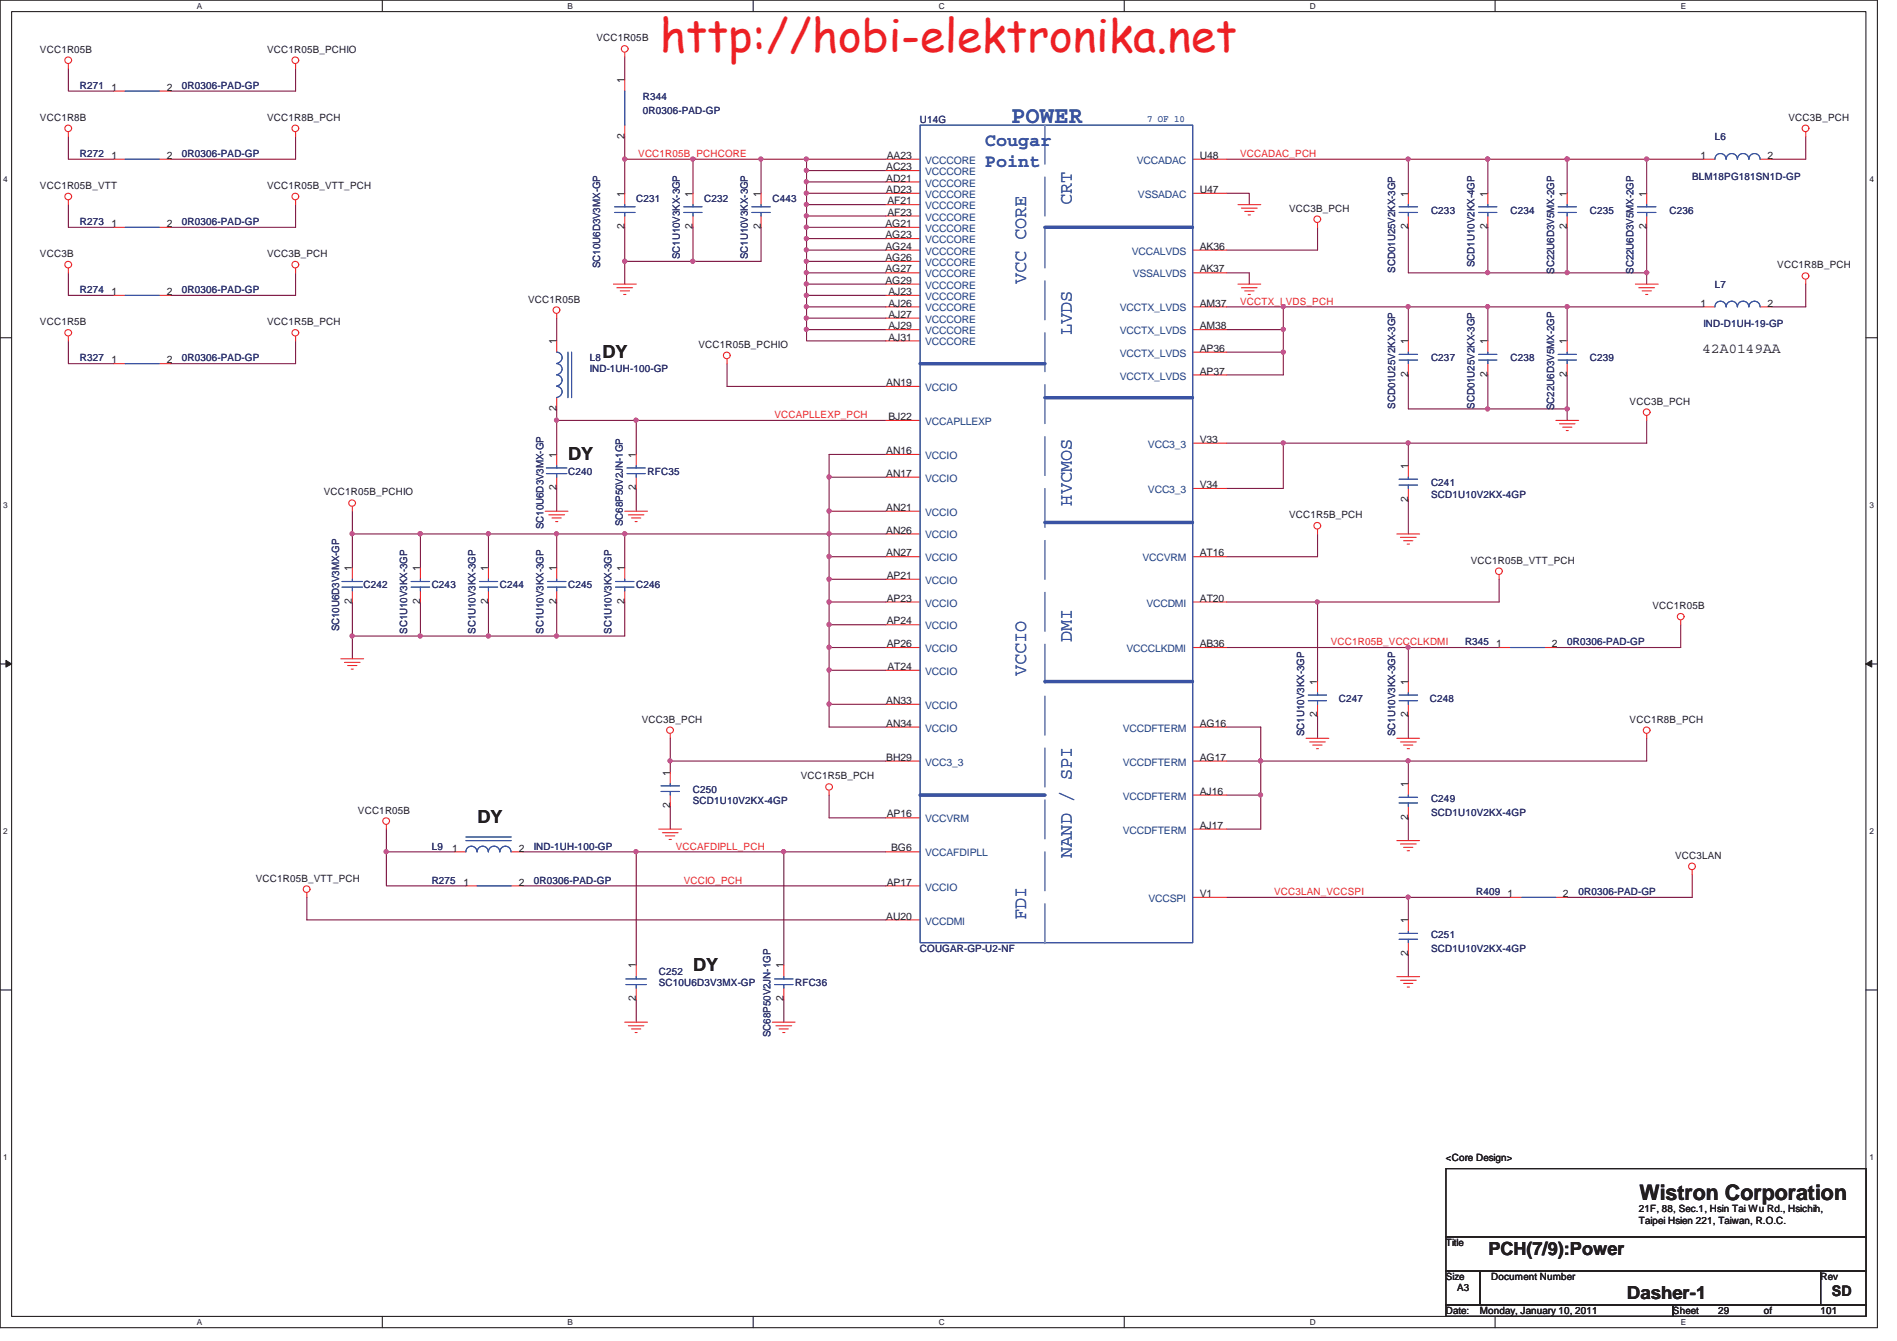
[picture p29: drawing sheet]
<svg xmlns="http://www.w3.org/2000/svg" width="297mm" height="210mm" viewBox="0 0 297 210" stroke-linecap="round" stroke-linejoin="round" font-family="sans-serif">
<defs><g id="words">
<text font-size="7.1" fill="#ed2024" x="103.3" y="8.1">http://hobi-elektronika.net</text>
<text font-size="3.7" fill="#3a53a4" x="158.3" y="19.2">POWER</text>
<text font-size="3.3" fill="#231f20" x="256.7" y="187.9">Wistron Corporation</text>
<g font-size="2.8" fill="#3a53a4">
<text x="154.2" y="22.9">Cougar</text>
<text x="154.2" y="26.1">Point</text>
<text x="167.8" y="32.1" transform="rotate(-90 167.8 32.1)">CRT</text>
<text x="160.7" y="44.5" transform="rotate(-90 160.7 44.5)">VCC CORE</text>
<text x="167.8" y="52.5" transform="rotate(-90 167.8 52.5)">LVDS</text>
<text x="167.8" y="79.2" transform="rotate(-90 167.8 79.2)">HVCMOS</text>
<text x="167.8" y="100.5" transform="rotate(-90 167.8 100.5)">DMI</text>
<text x="160.7" y="105.9" transform="rotate(-90 160.7 105.9)">VCCIO</text>
<text x="167.8" y="134.3" transform="rotate(-90 167.8 134.3)">NAND / SPI</text>
<text x="160.7" y="144.1" transform="rotate(-90 160.7 144.1)">FDI</text>
</g>
<g font-size="2.8" fill="#231f20">
<text x="94.3" y="56">DY</text>
<text x="89" y="72">DY</text>
<text x="74.8" y="128.9">DY</text>
<text x="108.6" y="152">DY</text>
<text x="233.1" y="196.5">PCH(7/9):Power</text>
<text x="254.8" y="203.4">Dasher-1</text>
</g>
<g font-size="2.3" fill="#231f20">
<text x="266.6" y="55.2">42A0149AA</text>
<text x="286.8" y="202.9">SD</text>
</g>
<g font-size="1.6" fill="#231f20">
<text x="6.3" y="8.3">VCC1R05B</text>
<text x="41.8" y="8.3">VCC1R05B_PCHIO</text>
<text x="93.4" y="6.5">VCC1R05B</text>
<text x="17.5" y="14.2">1</text>
<text x="26.1" y="14.2">2</text>
<text x="97.8" y="13" transform="rotate(-90 97.8 13)">1</text>
<text x="6.3" y="18.9">VCC1R8B</text>
<text x="41.8" y="18.9">VCC1R8B_PCH</text>
<text x="97.8" y="21.7" transform="rotate(-90 97.8 21.7)">2</text>
<text x="280.1" y="18.9">VCC3B_PCH</text>
<text x="6.3" y="29.6">VCC1R05B_VTT</text>
<text x="17.5" y="24.9">1</text>
<text x="26.1" y="24.9">2</text>
<text x="41.8" y="29.6">VCC1R05B_VTT_PCH</text>
<text x="138.8" y="26.7">AC23</text>
<text x="138.8" y="28.4">AD21</text>
<text x="138.9" y="24.9">AA23</text>
<text x="187.9" y="24.9">U48</text>
<text x="266.3" y="24.9">1</text>
<text x="276.7" y="24.9">2</text>
<text x="17.5" y="35.6">1</text>
<text x="26.1" y="35.6">2</text>
<text x="97.8" y="35.9" transform="rotate(-90 97.8 35.9)">2</text>
<text x="97.8" y="30.8" transform="rotate(-90 97.8 30.8)">1</text>
<text x="108.4" y="35.9" transform="rotate(-90 108.4 35.9)">2</text>
<text x="108.4" y="30.8" transform="rotate(-90 108.4 30.8)">1</text>
<text x="119.1" y="35.9" transform="rotate(-90 119.1 35.9)">2</text>
<text x="119.1" y="30.8" transform="rotate(-90 119.1 30.8)">1</text>
<text x="138.7" y="35.5">AG21</text>
<text x="138.8" y="30.2">AD23</text>
<text x="139" y="32">AF21</text>
<text x="139" y="33.8">AF23</text>
<text x="187.9" y="30.2">U47</text>
<text x="201.9" y="33.1">VCC3B_PCH</text>
<text x="220.5" y="35.9" transform="rotate(-90 220.5 35.9)">2</text>
<text x="220.5" y="30.8" transform="rotate(-90 220.5 30.8)">1</text>
<text x="232.9" y="35.9" transform="rotate(-90 232.9 35.9)">2</text>
<text x="232.9" y="30.8" transform="rotate(-90 232.9 30.8)">1</text>
<text x="245.4" y="35.9" transform="rotate(-90 245.4 35.9)">2</text>
<text x="245.4" y="30.8" transform="rotate(-90 245.4 30.8)">1</text>
<text x="257.8" y="35.9" transform="rotate(-90 257.8 35.9)">2</text>
<text x="257.8" y="30.8" transform="rotate(-90 257.8 30.8)">1</text>
<text x="6.3" y="40.3">VCC3B</text>
<text x="41.8" y="40.3">VCC3B_PCH</text>
<text x="138.7" y="37.3">AG23</text>
<text x="138.7" y="39.1">AG24</text>
<text x="138.7" y="40.9">AG26</text>
<text x="187.9" y="39.1">AK36</text>
<text x="17.5" y="46.2">1</text>
<text x="26.1" y="46.2">2</text>
<text x="82.7" y="47.4">VCC1R05B</text>
<text x="138.7" y="42.7">AG27</text>
<text x="138.7" y="44.4">AG29</text>
<text x="139.1" y="46.2">AJ23</text>
<text x="139.1" y="48">AJ26</text>
<text x="187.9" y="42.7">AK37</text>
<text x="187.9" y="48">AM37</text>
<text x="278.3" y="42">VCC1R8B_PCH</text>
<text x="6.3" y="50.9">VCC1R5B</text>
<text x="41.8" y="50.9">VCC1R5B_PCH</text>
<text x="87.1" y="53.9" transform="rotate(-90 87.1 53.9)">1</text>
<text x="139.1" y="49.8">AJ27</text>
<text x="139.1" y="51.6">AJ29</text>
<text x="139.1" y="53.3">AJ31</text>
<text x="187.9" y="51.6">AM38</text>
<text x="220.5" y="53.9" transform="rotate(-90 220.5 53.9)">1</text>
<text x="232.9" y="53.9" transform="rotate(-90 232.9 53.9)">1</text>
<text x="245.4" y="53.9" transform="rotate(-90 245.4 53.9)">1</text>
<text x="266.3" y="48">1</text>
<text x="276.7" y="48">2</text>
<text x="17.5" y="56.9">1</text>
<text x="26.1" y="56.9">2</text>
<text x="109.4" y="54.5">VCC1R05B_PCHIO</text>
<text x="187.9" y="58.7">AP37</text>
<text x="187.9" y="55.1">AP36</text>
<text x="220.5" y="59" transform="rotate(-90 220.5 59)">2</text>
<text x="232.9" y="59" transform="rotate(-90 232.9 59)">2</text>
<text x="245.4" y="59" transform="rotate(-90 245.4 59)">2</text>
<text x="87.1" y="64.4" transform="rotate(-90 87.1 64.4)">2</text>
<text x="138.8" y="60.4">AN19</text>
<text x="139.1" y="65.8">BJ22</text>
<text x="255.2" y="63.4">VCC3B_PCH</text>
<text x="87.1" y="71.7" transform="rotate(-90 87.1 71.7)">1</text>
<text x="99.6" y="71.7" transform="rotate(-90 99.6 71.7)">1</text>
<text x="138.8" y="71.1">AN16</text>
<text x="187.9" y="69.3">V33</text>
<text x="50.7" y="77.6">VCC1R05B_PCHIO</text>
<text x="87.1" y="76.8" transform="rotate(-90 87.1 76.8)">2</text>
<text x="99.6" y="76.8" transform="rotate(-90 99.6 76.8)">2</text>
<text x="138.8" y="74.7">AN17</text>
<text x="187.9" y="76.5">V34</text>
<text x="220.5" y="73.4" transform="rotate(-90 220.5 73.4)">1</text>
<text x="138.8" y="80">AN21</text>
<text x="138.8" y="83.6">AN26</text>
<text x="201.9" y="81.1">VCC1R5B_PCH</text>
<text x="220.5" y="78.6" transform="rotate(-90 220.5 78.6)">2</text>
<text x="55.1" y="89.5" transform="rotate(-90 55.1 89.5)">1</text>
<text x="65.8" y="89.5" transform="rotate(-90 65.8 89.5)">1</text>
<text x="76.4" y="89.5" transform="rotate(-90 76.4 89.5)">1</text>
<text x="87.1" y="89.5" transform="rotate(-90 87.1 89.5)">1</text>
<text x="97.8" y="89.5" transform="rotate(-90 97.8 89.5)">1</text>
<text x="138.8" y="87.1">AN27</text>
<text x="187.9" y="87.1">AT16</text>
<text x="230.3" y="88.3">VCC1R05B_VTT_PCH</text>
<text x="55.1" y="94.6" transform="rotate(-90 55.1 94.6)">2</text>
<text x="65.8" y="94.6" transform="rotate(-90 65.8 94.6)">2</text>
<text x="76.4" y="94.6" transform="rotate(-90 76.4 94.6)">2</text>
<text x="87.1" y="94.6" transform="rotate(-90 87.1 94.6)">2</text>
<text x="97.8" y="94.6" transform="rotate(-90 97.8 94.6)">2</text>
<text x="138.9" y="90.7">AP21</text>
<text x="138.9" y="94.2">AP23</text>
<text x="187.9" y="94.2">AT20</text>
<text x="258.7" y="95.4">VCC1R05B</text>
<text x="138.9" y="101.3">AP26</text>
<text x="138.9" y="97.8">AP24</text>
<text x="187.9" y="101.3">AB36</text>
<text x="234.3" y="101.4">1</text>
<text x="243" y="101.4">2</text>
<text x="139" y="104.9">AT24</text>
<text x="206.2" y="107.2" transform="rotate(-90 206.2 107.2)">1</text>
<text x="220.5" y="107.2" transform="rotate(-90 220.5 107.2)">1</text>
<text x="100.5" y="113.1">VCC3B_PCH</text>
<text x="138.8" y="110.2">AN33</text>
<text x="138.8" y="113.8">AN34</text>
<text x="187.9" y="113.8">AG16</text>
<text x="206.2" y="112.3" transform="rotate(-90 206.2 112.3)">2</text>
<text x="220.5" y="112.3" transform="rotate(-90 220.5 112.3)">2</text>
<text x="255.2" y="113.1">VCC1R8B_PCH</text>
<text x="138.8" y="119.1">BH29</text>
<text x="187.9" y="119.1">AG17</text>
<text x="104.9" y="121.4" transform="rotate(-90 104.9 121.4)">1</text>
<text x="125.4" y="122">VCC1R5B_PCH</text>
<text x="187.9" y="124.4">AJ16</text>
<text x="220.5" y="123.2" transform="rotate(-90 220.5 123.2)">1</text>
<text x="56.1" y="127.4">VCC1R05B</text>
<text x="104.9" y="126.5" transform="rotate(-90 104.9 126.5)">2</text>
<text x="138.9" y="128">AP16</text>
<text x="187.9" y="129.8">AJ17</text>
<text x="220.5" y="128.3" transform="rotate(-90 220.5 128.3)">2</text>
<text x="70.8" y="133.4">1</text>
<text x="81.2" y="133.4">2</text>
<text x="139.5" y="133.3">BG6</text>
<text x="262.3" y="134.5">VCC3LAN</text>
<text x="40.1" y="138">VCC1R05B_VTT_PCH</text>
<text x="72.6" y="138.7">1</text>
<text x="81.2" y="138.7">2</text>
<text x="138.9" y="138.7">AP17</text>
<text x="187.9" y="140.5">V1</text>
<text x="236.1" y="140.4">1</text>
<text x="244.7" y="140.4">2</text>
<text x="138.8" y="144">AU20</text>
<text x="220.5" y="149.7" transform="rotate(-90 220.5 149.7)">2</text>
<text x="220.5" y="144.6" transform="rotate(-90 220.5 144.6)">1</text>
<text x="99.6" y="151.6" transform="rotate(-90 99.6 151.6)">1</text>
<text x="122.7" y="151.6" transform="rotate(-90 122.7 151.6)">1</text>
<text x="99.6" y="156.8" transform="rotate(-90 99.6 156.8)">2</text>
<text x="122.7" y="156.8" transform="rotate(-90 122.7 156.8)">2</text>
<text x="226.4" y="181.8">&lt;Core Design&gt;</text>
<text x="256.6" y="189.8">21F, 88, Sec.1, Hsin Tai Wu Rd., Hsichih,</text>
<text x="256.6" y="191.6">Taipei Hsien 221, Taiwan, R.O.C.</text>
<text x="226.4" y="195.1">Title</text>
<text x="226.4" y="200.5">Size</text>
<text x="228.2" y="202.2">A3</text>
<text x="233.5" y="200.5">Document Number</text>
<text x="285.1" y="200.5">Rev</text>
<text x="226.4" y="205.8">Date:</text>
<text x="231.7" y="205.8">Monday, January 10, 2011</text>
<text x="262" y="205.8">Sheet</text>
<text x="269" y="205.8">29</text>
<text x="276.2" y="205.8">of</text>
<text x="285" y="205.8">101</text>
</g>
<g font-size="1.6" fill="#2d2d72">
<text x="12.5" y="13.9">R271</text>
<text x="28.5" y="13.9">0R0306-PAD-GP</text>
<text x="100.7" y="15.7">R344</text>
<text x="100.7" y="17.8">0R0306-PAD-GP</text>
<text x="144" y="19.3">U14G</text>
<text x="268.5" y="21.9">L6</text>
<text x="12.5" y="24.6">R272</text>
<text x="28.5" y="24.6">0R0306-PAD-GP</text>
<text x="265" y="28.1">BLM18PG181SN1D-GP</text>
<text x="12.5" y="35.3">R273</text>
<text x="28.5" y="35.3">0R0306-PAD-GP</text>
<text x="99.6" y="31.7">C231</text>
<text x="110.3" y="31.7">C232</text>
<text x="121" y="31.7">C443</text>
<text x="224.1" y="33.5">C233</text>
<text x="236.5" y="33.5">C234</text>
<text x="249" y="33.5">C235</text>
<text x="261.4" y="33.5">C236</text>
<text x="94" y="42" transform="rotate(-90 94 42)">SC10U6D3V3MX-GP</text>
<text x="106.4" y="40.6" transform="rotate(-90 106.4 40.6)">SC1U10V3KX-3GP</text>
<text x="117.1" y="40.6" transform="rotate(-90 117.1 40.6)">SC1U10V3KX-3GP</text>
<text x="230.9" y="41.8" transform="rotate(-90 230.9 41.8)">SCD1U10V2KX-4GP</text>
<text x="12.5" y="45.9">R274</text>
<text x="28.5" y="45.9">0R0306-PAD-GP</text>
<text x="218.4" y="42.7" transform="rotate(-90 218.4 42.7)">SCD01U25V2KX-3GP</text>
<text x="243.3" y="42.9" transform="rotate(-90 243.3 42.9)">SC22U6D3V5MX-2GP</text>
<text x="255.8" y="42.9" transform="rotate(-90 255.8 42.9)">SC22U6D3V5MX-2GP</text>
<text x="268.5" y="45.1">L7</text>
<text x="266.7" y="51.3">IND-D1UH-19-GP</text>
<text x="12.5" y="56.6">R327</text>
<text x="28.5" y="56.6">0R0306-PAD-GP</text>
<text x="92.3" y="56.6">L8</text>
<text x="92.3" y="58.2">IND-1UH-100-GP</text>
<text x="224.1" y="56.6">C237</text>
<text x="236.5" y="56.6">C238</text>
<text x="249" y="56.6">C239</text>
<text x="218.4" y="64" transform="rotate(-90 218.4 64)">SCD01U25V2KX-3GP</text>
<text x="230.9" y="64" transform="rotate(-90 230.9 64)">SCD01U25V2KX-3GP</text>
<text x="243.3" y="64.2" transform="rotate(-90 243.3 64.2)">SC22U6D3V5MX-2GP</text>
<text x="89" y="74.4">C240</text>
<text x="101.4" y="74.4">RFC35</text>
<text x="224.1" y="76.2">C241</text>
<text x="224.1" y="77.9">SCD1U10V2KX-4GP</text>
<text x="85.1" y="82.9" transform="rotate(-90 85.1 82.9)">SC10U6D3V3MX-GP</text>
<text x="97.5" y="82.4" transform="rotate(-90 97.5 82.4)">SC68P50V2JN-1GP</text>
<text x="56.9" y="92.1">C242</text>
<text x="67.6" y="92.1">C243</text>
<text x="78.3" y="92.1">C244</text>
<text x="89" y="92.1">C245</text>
<text x="99.6" y="92.1">C246</text>
<text x="53.1" y="98.9" transform="rotate(-90 53.1 98.9)">SC10U6D3V3MX-GP</text>
<text x="63.7" y="99.3" transform="rotate(-90 63.7 99.3)">SC1U10V3KX-3GP</text>
<text x="74.4" y="99.3" transform="rotate(-90 74.4 99.3)">SC1U10V3KX-3GP</text>
<text x="85.1" y="99.3" transform="rotate(-90 85.1 99.3)">SC1U10V3KX-3GP</text>
<text x="95.7" y="99.3" transform="rotate(-90 95.7 99.3)">SC1U10V3KX-3GP</text>
<text x="229.4" y="101">R345</text>
<text x="245.4" y="101">0R0306-PAD-GP</text>
<text x="209.7" y="109.9">C247</text>
<text x="223.9" y="109.9">C248</text>
<text x="204.2" y="115.3" transform="rotate(-90 204.2 115.3)">SC1U10V3KX-3GP</text>
<text x="218.4" y="115.3" transform="rotate(-90 218.4 115.3)">SC1U10V3KX-3GP</text>
<text x="108.5" y="124.1">C250</text>
<text x="108.5" y="125.9">SCD1U10V2KX-4GP</text>
<text x="224.1" y="125.6">C249</text>
<text x="224.1" y="127.7">SCD1U10V2KX-4GP</text>
<text x="67.6" y="133">L9</text>
<text x="83.6" y="133">IND-1UH-100-GP</text>
<text x="67.6" y="138.4">R275</text>
<text x="83.6" y="138.4">0R0306-PAD-GP</text>
<text x="231.2" y="140.2">R409</text>
<text x="247.2" y="140.2">0R0306-PAD-GP</text>
<text x="144" y="149">COUGAR-GP-U2-NF</text>
<text x="224.1" y="146.9">C251</text>
<text x="224.1" y="149.1">SCD1U10V2KX-4GP</text>
<text x="103.2" y="152.6">C252</text>
<text x="103.2" y="154.4">SC10U6D3V3MX-GP</text>
<text x="124.5" y="154.4">RFC36</text>
<text x="120.6" y="162.4" transform="rotate(-90 120.6 162.4)">SC68P50V2JN-1GP</text>
</g>
<text font-size="1.6" fill="#3a53a4" x="179.6" y="19">7 OF 10</text>
<g font-size="1.6" fill="#ec2426">
<text x="99.9" y="24.6">VCC1R05B_PCHCORE</text>
<text x="194.2" y="24.6">VCCADAC_PCH</text>
<text x="194.2" y="47.7">VCCTX_LVDS_PCH</text>
<text x="121.3" y="65.5">VCCAPLLEXP_PCH</text>
<text x="208.4" y="101">VCC1R05B_VCCCLKDMI</text>
<text x="105.8" y="133">VCCAFDIPLL_PCH</text>
<text x="107.1" y="138.4">VCCIO_PCH</text>
<text x="199.5" y="140.2">VCC3LAN_VCCSPI</text>
</g>
<g font-size="1.6" fill="#1d437e">
<text x="144.9" y="25.7">VCCCORE</text>
<text x="144.9" y="27.4">VCCCORE</text>
<text x="144.9" y="29.2">VCCCORE</text>
<text x="178" y="25.7">VCCADAC</text>
<text x="144.9" y="31">VCCCORE</text>
<text x="144.9" y="32.8">VCCCORE</text>
<text x="144.9" y="34.5">VCCCORE</text>
<text x="178.2" y="31">VSSADAC</text>
<text x="144.9" y="36.3">VCCCORE</text>
<text x="144.9" y="38.1">VCCCORE</text>
<text x="144.9" y="39.9">VCCCORE</text>
<text x="144.9" y="41.7">VCCCORE</text>
<text x="177.2" y="39.9">VCCALVDS</text>
<text x="144.9" y="43.4">VCCCORE</text>
<text x="144.9" y="45.2">VCCCORE</text>
<text x="144.9" y="47">VCCCORE</text>
<text x="177.4" y="43.4">VSSALVDS</text>
<text x="144.9" y="48.8">VCCCORE</text>
<text x="144.9" y="50.6">VCCCORE</text>
<text x="144.9" y="52.3">VCCCORE</text>
<text x="175.4" y="48.8">VCCTX_LVDS</text>
<text x="175.4" y="52.3">VCCTX_LVDS</text>
<text x="144.9" y="54.1">VCCCORE</text>
<text x="175.4" y="59.4">VCCTX_LVDS</text>
<text x="175.4" y="55.9">VCCTX_LVDS</text>
<text x="144.9" y="61.2">VCCIO</text>
<text x="144.9" y="71.9">VCCIO</text>
<text x="144.9" y="66.5">VCCAPLLEXP</text>
<text x="179.8" y="70.1">VCC3_3</text>
<text x="144.9" y="75.4">VCCIO</text>
<text x="179.8" y="77.2">VCC3_3</text>
<text x="144.9" y="80.8">VCCIO</text>
<text x="144.9" y="84.3">VCCIO</text>
<text x="144.9" y="87.9">VCCIO</text>
<text x="178.9" y="87.9">VCCVRM</text>
<text x="144.9" y="91.4">VCCIO</text>
<text x="144.9" y="95">VCCIO</text>
<text x="179.5" y="95">VCCDMI</text>
<text x="144.9" y="98.5">VCCIO</text>
<text x="144.9" y="102.1">VCCIO</text>
<text x="144.9" y="105.7">VCCIO</text>
<text x="176.4" y="102.1">VCCCLKDMI</text>
<text x="144.9" y="111">VCCIO</text>
<text x="144.9" y="119.9">VCC3_3</text>
<text x="144.9" y="114.6">VCCIO</text>
<text x="175.8" y="119.9">VCCDFTERM</text>
<text x="175.8" y="114.6">VCCDFTERM</text>
<text x="175.8" y="125.2">VCCDFTERM</text>
<text x="144.9" y="128.8">VCCVRM</text>
<text x="175.8" y="130.6">VCCDFTERM</text>
<text x="144.9" y="134.1">VCCAFDIPLL</text>
<text x="144.9" y="139.5">VCCIO</text>
<text x="179.8" y="141.2">VCCSPI</text>
<text x="144.9" y="144.8">VCCDMI</text>
</g>
<g font-size="1.3" fill="#231f20">
<text x="30.8" y="1.4">A</text>
<text x="88.9" y="1.4">B</text>
<text x="147" y="1.4">C</text>
<text x="205.1" y="1.4">D</text>
<text x="263.2" y="1.4">E</text>
<text x=".5" y="28.5">4</text>
<text x="292.7" y="28.5">4</text>
<text x=".5" y="79.6">3</text>
<text x="292.7" y="79.6">3</text>
<text x=".5" y="130.6">2</text>
<text x="292.7" y="130.6">2</text>
<text x=".5" y="181.7">1</text>
<text x="292.7" y="181.7">1</text>
<text x="30.8" y="207.4">A</text>
<text x="88.9" y="207.4">B</text>
<text x="147" y="207.4">C</text>
<text x="205.1" y="207.4">D</text>
<text x="263.2" y="207.4">E</text>
</g>
</g></defs>
<path d="M0 0h294v207.9h-294zM1.8 1.8h290.4v204.3h-290.4z" fill="none" stroke="#231f20" stroke-width=".17"/>
<g fill="#fff">
<path d="M30.8 .2h.8v1.4h-.8z"/>
<path d="M30.8 206.3h.8v1.4h-.8z"/>
</g>
<path d="M59.9 0v1.8M59.9 206.1v1.8" fill="none" stroke="#231f20" stroke-width=".17"/>
<g fill="#fff">
<path d="M88.9 .2h.8v1.4h-.8z"/>
<path d="M88.9 206.3h.8v1.4h-.8z"/>
</g>
<path d="M117.9 0v1.8M117.9 206.1v1.8" fill="none" stroke="#231f20" stroke-width=".17"/>
<g fill="#fff">
<path d="M146.9 .2h.9v1.4h-.9z"/>
<path d="M146.9 206.3h.9v1.4h-.9z"/>
</g>
<path d="M176 0v1.8M176 206.1v1.8" fill="none" stroke="#231f20" stroke-width=".17"/>
<g fill="#fff">
<path d="M205 .2h.9v1.4h-.9z"/>
<path d="M205 206.3h.9v1.4h-.9z"/>
</g>
<path d="M234.1 0v1.8M234.1 206.1v1.8" fill="none" stroke="#231f20" stroke-width=".17"/>
<g fill="#fff">
<path d="M263.1 .2h.8v1.4h-.8z"/>
<path d="M263.1 206.3h.8v1.4h-.8z"/>
<path d="M.5 27.3h.7v1.4h-.7z"/>
<path d="M292.7 27.3h.6v1.4h-.6z"/>
<path d="M.5 78.4h.7v1.4h-.7z"/>
<path d="M292.7 78.4h.6v1.4h-.6z"/>
</g>
<path d="M0 52.9h1.8M292.2 52.9h1.8" fill="none" stroke="#231f20" stroke-width=".17"/>
<g fill="#fff">
<path d="M.5 129.5h.7v1.4h-.7z"/>
<path d="M292.7 129.5h.6v1.4h-.6z"/>
</g>
<path d="M0 104h1.8M292.2 104h1.8" fill="none" stroke="#231f20" stroke-width=".17"/>
<path d="M.9 103.4l.9 .6-.9 .5z" fill="#231f20"/>
<path d="M.9 103.4l.9 .6-.9 .5z" fill="none" stroke="#231f20" stroke-width=".16"/>
<path d="M292.2 104l.9-.6v1.1z" fill="#231f20"/>
<path d="M292.2 104l.9-.6v1.1z" fill="none" stroke="#231f20" stroke-width=".16"/>
<g fill="#fff">
<path d="M.5 180.6h.7v1.4h-.7z"/>
<path d="M292.7 180.6h.6v1.4h-.6z"/>
</g>
<path d="M0 155h1.8M292.2 155h1.8" fill="none" stroke="#231f20" stroke-width=".17"/>
<path d="M220.5 24.9v5.4M220.5 35.6v7.1M233 24.9h12.4" fill="none" stroke="#7f1542" stroke-width=".17"/>
<circle cx="245.4" cy="24.9" r=".33" fill="#b8529f"/>
<circle cx="245.4" cy="24.9" r=".33" fill="none" stroke="#b8529f" stroke-width=".17"/>
<circle cx="232.9" cy="24.9" r=".32" fill="#b8529f"/>
<circle cx="232.9" cy="24.9" r=".32" fill="none" stroke="#b8529f" stroke-width=".17"/>
<path d="M10.7 21.4v3.5M233 24.9v5.4M129.8 110.3h8.9M197.4 113.8v5.4M81.8 138.7h56.9M192.1 129.8h5.3" fill="none" stroke="#7f1542" stroke-width=".17"/>
<circle cx="129.8" cy="110.2" r=".32" fill="#b8529f"/>
<circle cx="129.8" cy="110.2" r=".32" fill="none" stroke="#b8529f" stroke-width=".17"/>
<path d="M220.5 119.2v3.5M220.5 128.1v3.5" fill="none" stroke="#7f1542" stroke-width=".17"/>
<circle cx="220.5" cy="119.1" r=".32" fill="#b8529f"/>
<circle cx="220.5" cy="119.1" r=".32" fill="none" stroke="#b8529f" stroke-width=".17"/>
<path d="M197.4 119.2h23.1" fill="none" stroke="#7f1542" stroke-width=".17"/>
<circle cx="197.4" cy="119.1" r=".32" fill="#b8529f"/>
<circle cx="197.4" cy="119.1" r=".32" fill="none" stroke="#b8529f" stroke-width=".17"/>
<path d="M257.8 35.6v7.1M129.8 105v5.3M257.8 115.6v3.6" fill="none" stroke="#7f1542" stroke-width=".17"/>
<circle cx="257.8" cy="42.7" r=".33" fill="#b8529f"/>
<circle cx="257.8" cy="42.7" r=".33" fill="none" stroke="#b8529f" stroke-width=".17"/>
<path d="M129.8 94.3h8.9" fill="none" stroke="#7f1542" stroke-width=".17"/>
<circle cx="129.8" cy="94.3" r=".33" fill="#b8529f"/>
<circle cx="129.8" cy="94.3" r=".33" fill="none" stroke="#b8529f" stroke-width=".17"/>
<path d="M129.8 90.7v3.6M129.8 80h8.9" fill="none" stroke="#7f1542" stroke-width=".17"/>
<circle cx="129.8" cy="80" r=".33" fill="#b8529f"/>
<circle cx="129.8" cy="80" r=".33" fill="none" stroke="#b8529f" stroke-width=".17"/>
<path d="M55.2 80v3.6h10.6M65.8 94.3v5.3M76.5 94.3v5.3M129.8 80v3.6" fill="none" stroke="#7f1542" stroke-width=".17"/>
<circle cx="65.8" cy="83.6" r=".32" fill="#b8529f"/>
<circle cx="65.8" cy="83.6" r=".32" fill="none" stroke="#b8529f" stroke-width=".17"/>
<circle cx="55.1" cy="83.6" r=".32" fill="#b8529f"/>
<circle cx="55.1" cy="83.6" r=".32" fill="none" stroke="#b8529f" stroke-width=".17"/>
<path d="M76.5 83.6v5.3M87.2 88.9v-5.3h10.6v5.3" fill="none" stroke="#7f1542" stroke-width=".17"/>
<circle cx="87.1" cy="83.6" r=".32" fill="#b8529f"/>
<circle cx="87.1" cy="83.6" r=".32" fill="none" stroke="#b8529f" stroke-width=".17"/>
<path d="M76.5 83.6h-10.7v5.3" fill="none" stroke="#7f1542" stroke-width=".17"/>
<circle cx="65.8" cy="83.6" r=".32" fill="#b8529f"/>
<circle cx="65.8" cy="83.6" r=".32" fill="none" stroke="#b8529f" stroke-width=".17"/>
<path d="M55.2 99.6v3.6M87.2 94.3v5.3h10.6v-5.3" fill="none" stroke="#7f1542" stroke-width=".17"/>
<circle cx="87.1" cy="99.6" r=".32" fill="#b8529f"/>
<circle cx="87.1" cy="99.6" r=".32" fill="none" stroke="#b8529f" stroke-width=".17"/>
<path d="M55.2 99.6h10.6M55.2 83.6v5.3" fill="none" stroke="#7f1542" stroke-width=".17"/>
<circle cx="55.1" cy="99.6" r=".32" fill="#b8529f"/>
<circle cx="55.1" cy="99.6" r=".32" fill="none" stroke="#b8529f" stroke-width=".17"/>
<path d="M76.5 99.6h10.7" fill="none" stroke="#7f1542" stroke-width=".17"/>
<circle cx="76.5" cy="99.6" r=".33" fill="#b8529f"/>
<circle cx="76.5" cy="99.6" r=".33" fill="none" stroke="#b8529f" stroke-width=".17"/>
<path d="M55.2 94.3v5.3M65.8 99.6h10.7" fill="none" stroke="#7f1542" stroke-width=".17"/>
<circle cx="65.8" cy="99.6" r=".32" fill="#b8529f"/>
<circle cx="65.8" cy="99.6" r=".32" fill="none" stroke="#b8529f" stroke-width=".17"/>
<path d="M76.5 83.6h10.7" fill="none" stroke="#7f1542" stroke-width=".17"/>
<circle cx="76.5" cy="83.6" r=".32" fill="#b8529f"/>
<circle cx="76.5" cy="83.6" r=".32" fill="none" stroke="#b8529f" stroke-width=".17"/>
<path d="M126.3 46.3h12.4M192.1 48.1h8.8" fill="none" stroke="#7f1542" stroke-width=".17"/>
<circle cx="126.3" cy="46.2" r=".32" fill="#b8529f"/>
<circle cx="126.3" cy="46.2" r=".32" fill="none" stroke="#b8529f" stroke-width=".17"/>
<path d="M10.7 32v3.6h7.1M126.3 39.2h12.4M105 126.3v3.5" fill="none" stroke="#7f1542" stroke-width=".17"/>
<circle cx="126.3" cy="39.1" r=".32" fill="#b8529f"/>
<circle cx="126.3" cy="39.1" r=".32" fill="none" stroke="#b8529f" stroke-width=".17"/>
<path d="M126.3 32h12.4M245.4 24.9v5.4" fill="none" stroke="#7f1542" stroke-width=".17"/>
<circle cx="126.3" cy="32" r=".32" fill="#b8529f"/>
<circle cx="126.3" cy="32" r=".32" fill="none" stroke="#b8529f" stroke-width=".17"/>
<path d="M10.7 10.7v3.6h7.1M192.1 24.9h28.4M192.1 39.2h14.2M126.3 51.6v1.8h12.4M234.7 90.7v3.6M192.1 119.2h5.3M60.5 133.4v5.3h12.5M197.4 124.5v5.3" fill="none" stroke="#7f1542" stroke-width=".17"/>
<circle cx="197.4" cy="124.5" r=".32" fill="#b8529f"/>
<circle cx="197.4" cy="124.5" r=".32" fill="none" stroke="#b8529f" stroke-width=".17"/>
<path d="M99.6 65.8h39.1" fill="none" stroke="#7f1542" stroke-width=".17"/>
<circle cx="99.6" cy="65.8" r=".32" fill="#b8529f"/>
<circle cx="99.6" cy="65.8" r=".32" fill="none" stroke="#b8529f" stroke-width=".17"/>
<path d="M192.1 42.7h3.5v1.8M220.5 42.7h12.5M192.1 76.5h8.8M129.8 97.8h8.9" fill="none" stroke="#7f1542" stroke-width=".17"/>
<circle cx="129.8" cy="97.8" r=".33" fill="#b8529f"/>
<circle cx="129.8" cy="97.8" r=".33" fill="none" stroke="#b8529f" stroke-width=".17"/>
<path d="M129.8 83.6h8.9M129.8 94.3v3.5M220.5 140.5v3.5" fill="none" stroke="#7f1542" stroke-width=".17"/>
<circle cx="129.8" cy="83.6" r=".32" fill="#b8529f"/>
<circle cx="129.8" cy="83.6" r=".32" fill="none" stroke="#b8529f" stroke-width=".17"/>
<path d="M126.3 26.7v1.8M126.3 35.6v1.8M129.8 110.3v3.5" fill="none" stroke="#7f1542" stroke-width=".17"/>
<circle cx="126.3" cy="26.7" r=".32" fill="#b8529f"/>
<circle cx="126.3" cy="26.7" r=".32" fill="none" stroke="#b8529f" stroke-width=".17"/>
<path d="M119.2 24.9h7.1M126.3 30.3v5.3M126.3 42.7v5.4M126.3 49.8v1.8M197.4 119.2v5.3" fill="none" stroke="#7f1542" stroke-width=".17"/>
<circle cx="197.4" cy="119.1" r=".32" fill="#b8529f"/>
<circle cx="197.4" cy="119.1" r=".32" fill="none" stroke="#b8529f" stroke-width=".17"/>
<path d="M126.3 39.2v3.5M200.9 51.6v3.5M192.1 101.4h28.4" fill="none" stroke="#7f1542" stroke-width=".17"/>
<circle cx="200.9" cy="51.6" r=".33" fill="#b8529f"/>
<circle cx="200.9" cy="51.6" r=".33" fill="none" stroke="#b8529f" stroke-width=".17"/>
<path d="M126.3 28.5v1.8" fill="none" stroke="#7f1542" stroke-width=".17"/>
<circle cx="126.3" cy="28.5" r=".32" fill="#b8529f"/>
<circle cx="126.3" cy="28.5" r=".32" fill="none" stroke="#b8529f" stroke-width=".17"/>
<path d="M126.3 37.4v1.8" fill="none" stroke="#7f1542" stroke-width=".17"/>
<circle cx="126.3" cy="37.4" r=".32" fill="#b8529f"/>
<circle cx="126.3" cy="37.4" r=".32" fill="none" stroke="#b8529f" stroke-width=".17"/>
<path d="M126.3 24.9v1.8" fill="none" stroke="#7f1542" stroke-width=".17"/>
<circle cx="126.3" cy="24.9" r=".32" fill="#b8529f"/>
<circle cx="126.3" cy="24.9" r=".32" fill="none" stroke="#b8529f" stroke-width=".17"/>
<path d="M105 119.2h33.7M220.5 119.2h37.3" fill="none" stroke="#7f1542" stroke-width=".17"/>
<circle cx="104.9" cy="119.1" r=".32" fill="#b8529f"/>
<circle cx="104.9" cy="119.1" r=".32" fill="none" stroke="#b8529f" stroke-width=".17"/>
<path d="M126.3 48.1h12.4M192.1 58.7h8.8M200.9 48.1v3.5M129.8 71.2h8.9M105 115.6v3.6" fill="none" stroke="#7f1542" stroke-width=".17"/>
<circle cx="126.3" cy="48" r=".32" fill="#b8529f"/>
<circle cx="126.3" cy="48" r=".32" fill="none" stroke="#b8529f" stroke-width=".17"/>
<path d="M126.3 40.9h12.4" fill="none" stroke="#7f1542" stroke-width=".17"/>
<circle cx="126.3" cy="40.9" r=".32" fill="#b8529f"/>
<circle cx="126.3" cy="40.9" r=".32" fill="none" stroke="#b8529f" stroke-width=".17"/>
<path d="M46.3 32v3.6h-19.6M266.7 24.9h-8.9v5.4" fill="none" stroke="#7f1542" stroke-width=".17"/>
<circle cx="257.8" cy="24.9" r=".33" fill="#b8529f"/>
<circle cx="257.8" cy="24.9" r=".33" fill="none" stroke="#b8529f" stroke-width=".17"/>
<path d="M126.3 33.8h12.4M105 119.2v1.7" fill="none" stroke="#7f1542" stroke-width=".17"/>
<circle cx="126.3" cy="33.8" r=".32" fill="#b8529f"/>
<circle cx="126.3" cy="33.8" r=".32" fill="none" stroke="#b8529f" stroke-width=".17"/>
<path d="M46.3 21.4v3.5h-19.6M126.3 26.7h12.4M233 35.6v7.1M113.8 56.9v3.6h24.9M192.1 124.5h5.3M48 144h90.7" fill="none" stroke="#7f1542" stroke-width=".17"/>
<circle cx="232.9" cy="42.7" r=".32" fill="#b8529f"/>
<circle cx="232.9" cy="42.7" r=".32" fill="none" stroke="#b8529f" stroke-width=".17"/>
<path d="M192.1 69.4h8.8v7.1M192.1 94.3h14.2M129.8 101.4h8.9" fill="none" stroke="#7f1542" stroke-width=".17"/>
<circle cx="129.8" cy="101.4" r=".32" fill="#b8529f"/>
<circle cx="129.8" cy="101.4" r=".32" fill="none" stroke="#b8529f" stroke-width=".17"/>
<path d="M220.5 48.1h12.5v5.3M220.5 58.7v5.3M233 58.7v5.3M282.8 44.5v3.6h-5.4M129.8 97.8v3.6M220.5 112v3.6" fill="none" stroke="#7f1542" stroke-width=".17"/>
<circle cx="232.9" cy="48" r=".32" fill="#b8529f"/>
<circle cx="232.9" cy="48" r=".32" fill="none" stroke="#b8529f" stroke-width=".17"/>
<path d="M220.5 48.1v5.3M233 48.1h33.7M245.4 48.1v5.3" fill="none" stroke="#7f1542" stroke-width=".17"/>
<circle cx="245.4" cy="48" r=".32" fill="#b8529f"/>
<circle cx="245.4" cy="48" r=".32" fill="none" stroke="#b8529f" stroke-width=".17"/>
<path d="M192.1 51.6h8.8M200.9 55.1v3.6" fill="none" stroke="#7f1542" stroke-width=".17"/>
<circle cx="200.9" cy="55.1" r=".33" fill="#b8529f"/>
<circle cx="200.9" cy="55.1" r=".33" fill="none" stroke="#b8529f" stroke-width=".17"/>
<path d="M129.8 87.2h8.9" fill="none" stroke="#7f1542" stroke-width=".17"/>
<circle cx="129.8" cy="87.1" r=".33" fill="#b8529f"/>
<circle cx="129.8" cy="87.1" r=".33" fill="none" stroke="#b8529f" stroke-width=".17"/>
<path d="M126.3 48.1v1.7h12.4M129.8 71.2v3.5M129.8 83.6v3.6M129.8 113.8h8.9" fill="none" stroke="#7f1542" stroke-width=".17"/>
<circle cx="126.3" cy="49.8" r=".32" fill="#b8529f"/>
<circle cx="126.3" cy="49.8" r=".32" fill="none" stroke="#b8529f" stroke-width=".17"/>
<path d="M126.3 42.7h12.4" fill="none" stroke="#7f1542" stroke-width=".17"/>
<circle cx="126.3" cy="42.7" r=".32" fill="#b8529f"/>
<circle cx="126.3" cy="42.7" r=".32" fill="none" stroke="#b8529f" stroke-width=".17"/>
<path d="M126.3 35.6h12.4M257.8 42.7v1.8" fill="none" stroke="#7f1542" stroke-width=".17"/>
<circle cx="126.3" cy="35.6" r=".32" fill="#b8529f"/>
<circle cx="126.3" cy="35.6" r=".32" fill="none" stroke="#b8529f" stroke-width=".17"/>
<path d="M97.8 24.9v5.4M126.3 28.5h12.4" fill="none" stroke="#7f1542" stroke-width=".17"/>
<circle cx="97.8" cy="24.9" r=".33" fill="#b8529f"/>
<circle cx="97.8" cy="24.9" r=".33" fill="none" stroke="#b8529f" stroke-width=".17"/>
<path d="M97.8 24.9h10.7" fill="none" stroke="#7f1542" stroke-width=".17"/>
<circle cx="108.5" cy="24.9" r=".32" fill="#b8529f"/>
<circle cx="108.5" cy="24.9" r=".32" fill="none" stroke="#b8529f" stroke-width=".17"/>
<path d="M97.8 21.4v3.5M108.5 24.9v5.4M126.3 24.9h12.4M97.8 40.9v3.6" fill="none" stroke="#7f1542" stroke-width=".17"/>
<circle cx="97.8" cy="40.9" r=".33" fill="#b8529f"/>
<circle cx="97.8" cy="40.9" r=".33" fill="none" stroke="#b8529f" stroke-width=".17"/>
<path d="M97.8 35.6v5.3h10.7v-5.3M245.4 24.9h12.4M129.8 124.5v3.6h8.9" fill="none" stroke="#7f1542" stroke-width=".17"/>
<circle cx="245.4" cy="24.9" r=".33" fill="#b8529f"/>
<circle cx="245.4" cy="24.9" r=".33" fill="none" stroke="#b8529f" stroke-width=".17"/>
<path d="M10.7 24.9h7.1M122.7 133.4h16" fill="none" stroke="#7f1542" stroke-width=".17"/>
<circle cx="122.7" cy="133.4" r=".32" fill="#b8529f"/>
<circle cx="122.7" cy="133.4" r=".32" fill="none" stroke="#b8529f" stroke-width=".17"/>
<path d="M200.9 69.4h19.6M99.6 133.4v17.8M99.6 156.5v3.6" fill="none" stroke="#7f1542" stroke-width=".17"/>
<circle cx="220.5" cy="69.4" r=".32" fill="#b8529f"/>
<circle cx="220.5" cy="69.4" r=".32" fill="none" stroke="#b8529f" stroke-width=".17"/>
<circle cx="200.9" cy="69.4" r=".33" fill="#b8529f"/>
<circle cx="200.9" cy="69.4" r=".33" fill="none" stroke="#b8529f" stroke-width=".17"/>
<path d="M257.8 65.8v3.6M206.3 94.3h28.4M192.1 113.8h5.3" fill="none" stroke="#7f1542" stroke-width=".17"/>
<circle cx="206.3" cy="94.3" r=".32" fill="#b8529f"/>
<circle cx="206.3" cy="94.3" r=".32" fill="none" stroke="#b8529f" stroke-width=".17"/>
<path d="M206.3 83.6v3.6h-14.2M206.3 94.3v12.4M129.8 105h8.9M206.3 112v3.6" fill="none" stroke="#7f1542" stroke-width=".17"/>
<circle cx="129.8" cy="104.9" r=".33" fill="#b8529f"/>
<circle cx="129.8" cy="104.9" r=".33" fill="none" stroke="#b8529f" stroke-width=".17"/>
<path d="M129.8 101.4v3.6M220.5 101.4h14.2" fill="none" stroke="#7f1542" stroke-width=".17"/>
<circle cx="220.5" cy="101.4" r=".32" fill="#b8529f"/>
<circle cx="220.5" cy="101.4" r=".32" fill="none" stroke="#b8529f" stroke-width=".17"/>
<path d="M245.4 35.6v7.1h-12.4M192.1 55.1h8.8M220.5 69.4v3.5M220.5 78.3v5.3M220.5 101.4v5.3" fill="none" stroke="#7f1542" stroke-width=".17"/>
<circle cx="245.4" cy="42.7" r=".33" fill="#b8529f"/>
<circle cx="245.4" cy="42.7" r=".33" fill="none" stroke="#b8529f" stroke-width=".17"/>
<path d="M129.8 90.7h8.9" fill="none" stroke="#7f1542" stroke-width=".17"/>
<circle cx="129.8" cy="90.7" r=".33" fill="#b8529f"/>
<circle cx="129.8" cy="90.7" r=".33" fill="none" stroke="#b8529f" stroke-width=".17"/>
<path d="M129.8 87.2v3.5M192.1 140.5h28.4M220.5 149.4v3.5" fill="none" stroke="#7f1542" stroke-width=".17"/>
<circle cx="220.5" cy="140.5" r=".32" fill="#b8529f"/>
<circle cx="220.5" cy="140.5" r=".32" fill="none" stroke="#b8529f" stroke-width=".17"/>
<path d="M129.8 74.7h8.9" fill="none" stroke="#7f1542" stroke-width=".17"/>
<circle cx="129.8" cy="74.7" r=".32" fill="#b8529f"/>
<circle cx="129.8" cy="74.7" r=".32" fill="none" stroke="#b8529f" stroke-width=".17"/>
<path d="M126.3 51.6h12.4M129.8 74.7v5.3M220.5 140.5h16" fill="none" stroke="#7f1542" stroke-width=".17"/>
<circle cx="126.3" cy="51.6" r=".32" fill="#b8529f"/>
<circle cx="126.3" cy="51.6" r=".32" fill="none" stroke="#b8529f" stroke-width=".17"/>
<path d="M60.5 129.8v3.6" fill="none" stroke="#7f1542" stroke-width=".17"/>
<circle cx="60.5" cy="133.4" r=".32" fill="#b8529f"/>
<circle cx="60.5" cy="133.4" r=".32" fill="none" stroke="#b8529f" stroke-width=".17"/>
<path d="M126.3 44.5h12.4M60.5 133.4h10.7" fill="none" stroke="#7f1542" stroke-width=".17"/>
<circle cx="126.3" cy="44.5" r=".32" fill="#b8529f"/>
<circle cx="126.3" cy="44.5" r=".32" fill="none" stroke="#b8529f" stroke-width=".17"/>
<path d="M126.3 37.4h12.4M126.3 30.3h12.4" fill="none" stroke="#7f1542" stroke-width=".17"/>
<circle cx="126.3" cy="30.2" r=".32" fill="#b8529f"/>
<circle cx="126.3" cy="30.2" r=".32" fill="none" stroke="#b8529f" stroke-width=".17"/>
<path d="M46.3 10.7v3.6h-19.6M220.5 24.9h12.5M282.8 21.4v3.5h-5.4M10.7 42.7v3.6h7.1M46.3 42.7v3.6h-19.6" fill="none" stroke="#7f1542" stroke-width=".17"/>
<circle cx="232.9" cy="24.9" r=".32" fill="#b8529f"/>
<circle cx="232.9" cy="24.9" r=".32" fill="none" stroke="#b8529f" stroke-width=".17"/>
<circle cx="220.5" cy="24.9" r=".32" fill="#b8529f"/>
<circle cx="220.5" cy="24.9" r=".32" fill="none" stroke="#b8529f" stroke-width=".17"/>
<path d="M87.2 49.8v3.6M87.2 64v1.8M97.8 83.6h32" fill="none" stroke="#7f1542" stroke-width=".17"/>
<circle cx="97.8" cy="83.6" r=".32" fill="#b8529f"/>
<circle cx="97.8" cy="83.6" r=".32" fill="none" stroke="#b8529f" stroke-width=".17"/>
<path d="M192.1 30.3h3.5v1.7M200.9 48.1h19.6M48 140.5v3.5" fill="none" stroke="#7f1542" stroke-width=".17"/>
<circle cx="200.9" cy="48" r=".32" fill="#b8529f"/>
<circle cx="200.9" cy="48" r=".32" fill="none" stroke="#b8529f" stroke-width=".17"/>
<circle cx="220.5" cy="48" r=".32" fill="#b8529f"/>
<circle cx="220.5" cy="48" r=".32" fill="none" stroke="#b8529f" stroke-width=".17"/>
<path d="M220.5 64h24.9v1.8" fill="none" stroke="#7f1542" stroke-width=".17"/>
<circle cx="245.4" cy="64" r=".33" fill="#b8529f"/>
<circle cx="245.4" cy="64" r=".33" fill="none" stroke="#b8529f" stroke-width=".17"/>
<circle cx="232.9" cy="64" r=".32" fill="#b8529f"/>
<circle cx="232.9" cy="64" r=".32" fill="none" stroke="#b8529f" stroke-width=".17"/>
<path d="M97.8 8.9v3.6M206.3 35.6v3.6M10.7 53.4v3.5h7.1M46.3 53.4v3.5h-19.6M108.5 40.9h10.7M245.4 42.7h12.4M245.4 58.7v5.3M220.5 69.4h37.3M263.2 97.8v3.6h-19.6M265 137v3.5h-19.6" fill="none" stroke="#7f1542" stroke-width=".17"/>
<circle cx="108.5" cy="40.9" r=".32" fill="#b8529f"/>
<circle cx="108.5" cy="40.9" r=".32" fill="none" stroke="#b8529f" stroke-width=".17"/>
<path d="M119.2 24.9v5.4M119.2 35.6v5.3" fill="none" stroke="#7f1542" stroke-width=".17"/>
<circle cx="119.1" cy="24.9" r=".32" fill="#b8529f"/>
<circle cx="119.1" cy="24.9" r=".32" fill="none" stroke="#b8529f" stroke-width=".17"/>
<path d="M108.5 24.9h10.7M87.2 65.8v5.4M99.6 65.8v5.4M99.6 76.5v3.5" fill="none" stroke="#7f1542" stroke-width=".17"/>
<circle cx="87.1" cy="65.8" r=".32" fill="#b8529f"/>
<circle cx="87.1" cy="65.8" r=".32" fill="none" stroke="#b8529f" stroke-width=".17"/>
<path d="M87.2 65.8h12.4M87.2 76.5v3.5M81.8 133.4h40.9v17.8M122.7 156.5v3.6" fill="none" stroke="#7f1542" stroke-width=".17"/>
<circle cx="99.6" cy="133.4" r=".32" fill="#b8529f"/>
<circle cx="99.6" cy="133.4" r=".32" fill="none" stroke="#b8529f" stroke-width=".17"/>
<g fill="none" stroke="#ec2426" stroke-width=".17">
<path d="M10.7 10v.7M17.8 14.3h1.8M24.9 14.3h1.8M46.3 10v.7M97.8 8.2v.7M97.8 12.5v1.8M97.8 19.6v1.8M10.7 20.7v.7M10.7 31.3v.7M17.8 35.6h1.8M17.8 24.9h1.8M24.9 35.6h1.8"/>
<path d="M24.9 24.9h1.8M46.3 20.7v.7M46.3 31.3v.7M97.8 30.3v1.7M97.8 33.8v1.8M108.5 30.3v1.7M108.5 33.8v1.8M119.2 30.3v1.7M119.2 33.8v1.8M138.7 32h5.4M138.7 35.6h5.4M138.7 24.9h5.4"/>
<path d="M138.7 26.7h5.4M138.7 28.5h5.4M138.7 30.3h5.4M138.7 33.8h5.4M138.7 37.4h5.4M138.7 39.2h5.4M186.7 24.9h5.4M186.7 30.3h5.4M186.7 39.2h5.4M193.9 32h3.5M194.4 32.6h2.4M194.9 33.1h1.5"/>
<path d="M195.4 33.7h.4M206.3 34.9v.7M220.5 30.3v1.7M220.5 33.8v1.8M233 30.3v1.7M233 33.8v1.8M245.4 30.3v1.7M245.4 33.8v1.8M257.8 30.3v1.7M257.8 33.8v1.8M266.7 24.9h1.8M275.6 24.9h1.8"/>
<path d="M282.8 20.7v.7M10.7 52.7v.7M10.7 42v.7M17.8 56.9h1.8M17.8 46.3h1.8M24.9 56.9h1.8M24.9 46.3h1.8M46.3 42v.7M46.3 52.7v.7M87.2 49.1v.7M87.2 53.4v1.7M96.1 44.5h3.5"/>
<path d="M96.6 45.1h2.5M97.1 45.5h1.5M97.6 46.1h.4M113.8 56.2v.7M138.7 44.5h5.4M138.7 40.9h5.4M138.7 42.7h5.4M138.7 46.3h5.4M138.7 48.1h5.4M138.7 49.8h5.4M138.7 51.6h5.4M138.7 53.4h5.4"/>
<path d="M186.7 42.7h5.4M186.7 48.1h5.4M186.7 51.6h5.4M186.7 58.7h5.4M186.7 55.1h5.4M193.9 44.5h3.5M194.4 45.1h2.4M194.9 45.5h1.5M195.4 46.1h.4M220.5 53.4v1.7M220.5 56.9v1.8M233 53.4v1.7"/>
<path d="M233 56.9v1.8M245.4 53.4v1.7M245.4 56.9v1.8M256.1 44.5h3.5M256.6 45.1h2.5M257.1 45.5h1.5M257.7 46.1h.3M266.7 48.1h1.8M275.6 48.1h1.8M282.8 43.8v.7M55.2 79.3v.7M87.2 62.3v1.7"/>
<path d="M87.2 71.2v1.7M87.2 74.7v1.8M99.6 71.2v1.7M99.6 74.7v1.8M138.7 65.8h5.4M138.7 71.2h5.4M138.7 74.7h5.4M138.7 60.5h5.4M186.7 69.4h5.4M186.7 76.5h5.4M220.5 72.9v1.8M220.5 76.5v1.8"/>
<path d="M243.6 65.8h3.6M244.2 66.4h2.4M244.7 66.9h1.4M245.3 67.4h.3M257.8 65.1v.7M55.2 88.9v1.8M55.2 92.5v1.8M65.8 88.9v1.8M65.8 92.5v1.8M76.5 88.9v1.8M76.5 92.5v1.8M85.4 80h3.5"/>
<path d="M85.9 80.6h2.5M86.4 81.1h1.5M87 81.7h.3M87.2 88.9v1.8M87.2 92.5v1.8M97.8 88.9v1.8M97.8 92.5v1.8M97.8 80h3.6M98.4 80.6h2.4M98.9 81.1h1.4M99.4 81.7h.4M138.7 83.6h5.4"/>
<path d="M138.7 80h5.4M138.7 87.2h5.4M138.7 90.7h5.4M138.7 94.3h5.4M138.7 97.8h5.4M186.7 87.2h5.4M186.7 94.3h5.4M206.3 82.9v.7M218.7 83.6h3.6M219.3 84.1h2.5M219.8 84.7h1.4M220.3 85.2h.4"/>
<path d="M234.7 90v.7M263.2 97.1v.7M53.4 103.2h3.5M53.9 103.7h2.5M54.4 104.2h1.5M55 104.8h.3M105 114.9v.7M138.7 101.4h5.4M138.7 105h5.4M138.7 119.2h5.4M138.7 113.8h5.4M138.7 110.3h5.4"/>
<path d="M186.7 101.4h5.4M186.7 119.2h5.4M186.7 113.8h5.4M204.5 115.6h3.6M205.1 116.2h2.4M205.6 116.7h1.4M206.1 117.2h.3M206.3 106.7v1.8M206.3 110.3v1.7M218.7 115.6h3.6M219.3 116.2h2.5M219.8 116.7h1.4"/>
<path d="M220.3 117.2h.4M220.5 106.7v1.8M220.5 110.3v1.7M234.7 101.4h1.8M241.9 101.4h1.7M257.8 114.9v.7M48 139.8v.7M60.5 129.1v.7M71.2 133.4h1.8M73 138.7h1.7M80 133.4h1.8M80 138.7h1.8"/>
<path d="M103.2 129.8h3.5M103.7 130.4h2.5M104.2 130.9h1.5M104.8 131.4h.3M105 120.9v1.8M105 124.5v1.8M129.8 123.8v.7M138.7 128.1h5.4M138.7 133.4h5.4M138.7 138.7h5.4M186.7 129.8h5.4M186.7 124.5h5.4"/>
<path d="M218.7 131.6h3.6M219.3 132.2h2.5M219.8 132.7h1.4M220.3 133.2h.4M220.5 122.7v1.8M220.5 126.3v1.8M265 136.2v.8M99.6 151.2v1.7M99.6 154.7v1.8M122.7 151.2v1.7M122.7 154.7v1.8M138.7 144h5.4"/>
<path d="M186.7 140.5h5.4M218.7 152.9h3.6M219.3 153.5h2.5M219.8 154h1.4M220.3 154.6h.4M220.5 144v1.8M220.5 147.6v1.8M236.5 140.5h1.8M243.6 140.5h1.8M97.8 160.1h3.6M98.4 160.6h2.4M98.9 161.1h1.4"/>
<path d="M99.4 161.7h.4M120.9 160.1h3.6M121.5 160.6h2.5M122 161.1h1.4M122.6 161.7h.3"/>
<circle cx="10.7" cy="9.4" r=".52"/>
<circle cx="46.3" cy="9.4" r=".53"/>
<circle cx="97.8" cy="7.7" r=".53"/>
<circle cx="10.7" cy="20.1" r=".52"/>
<circle cx="10.7" cy="30.8" r=".52"/>
<circle cx="46.3" cy="20.1" r=".53"/>
<circle cx="46.3" cy="30.8" r=".53"/>
<circle cx="206.3" cy="34.3" r=".53"/>
<circle cx="282.7" cy="20.1" r=".52"/>
<circle cx="10.7" cy="41.4" r=".53"/>
<circle cx="10.7" cy="52.1" r=".52"/>
<circle cx="46.3" cy="41.4" r=".53"/>
<circle cx="46.3" cy="52.1" r=".52"/>
<circle cx="87.1" cy="48.6" r=".52"/>
<circle cx="113.8" cy="55.7" r=".52"/>
<circle cx="282.7" cy="43.2" r=".52"/>
<circle cx="55.1" cy="78.8" r=".52"/>
<circle cx="257.8" cy="64.5" r=".53"/>
<circle cx="206.3" cy="82.3" r=".53"/>
<circle cx="234.7" cy="89.4" r=".52"/>
<circle cx="263.2" cy="96.6" r=".52"/>
<circle cx="104.9" cy="114.3" r=".52"/>
<circle cx="257.9" cy="114.3" r=".52"/>
<circle cx="48" cy="139.2" r=".52"/>
<circle cx="60.5" cy="128.6" r=".52"/>
<circle cx="129.8" cy="123.2" r=".52"/>
<circle cx="264.9" cy="135.7" r=".52"/>
</g>
<path d="M226.4 183h65.8v10.7h-65.8zM226.4 193.7h65.8v5.3h-65.8zM226.4 199h5.3v5.3h-5.3zM231.7 199h53.4v5.3h-53.4zM285.1 199h7.1v5.3h-7.1zM226.4 204.3h35.6v1.8h-35.6zM262 204.3h30.2v1.8h-30.2z" fill="none" stroke="#231f20" stroke-width=".17"/>
<g fill="none" stroke="#3a53a4" stroke-width=".17">
<path d="M19.6 14.3h5.3M97.8 14.3v5.3M144.1 19.6h42.7v128h-42.7zM19.6 35.6h5.3M19.6 24.9h5.3M96.2 32.4h3.2M96.2 33.3h3.2M97.8 32v.4M97.8 33.3v.5M107.1 32.4h2.8M107.1 33.3h2.8M108.5 32v.4"/>
<path d="M108.5 33.3v.5M117.7 32.4h2.9M117.7 33.3h2.9M119.2 32v.4M119.2 33.3v.5M219.1 32.4h2.9M219.1 33.3h2.9M220.5 32v.4M220.5 33.3v.5M231.5 33.3h2.9M231.5 32.4h2.9M233 32v.4"/>
<path d="M233 33.3v.5M244 33.3h2.8M244 32.4h2.8M245.4 32v.4M245.4 33.3v.5M256.4 32.4h2.9M256.4 33.3h2.9M257.8 32v.4M257.8 33.3v.5M270.3 24.9a.86 .86 0 0 0-.9-.9 .86 .86 0 0 0-.9 .9M272 24.9a.86 .86 0 0 0-.8-.9 .86 .86 0 0 0-.9 .9M273.8 24.9a.88 .88 0 0 0-.9-.9 .88 .88 0 0 0-.8 .9"/>
<path d="M275.6 24.9a.86 .86 0 0 0-.9-.9 .86 .86 0 0 0-.8 .9M19.6 56.9h5.3M19.6 46.3h5.3M87.2 55.1a.88 .88 0 0 1 .8 .9 .88 .88 0 0 1-.8 .9M87.2 56.9a.86 .86 0 0 1 .8 .9 .86 .86 0 0 1-.8 .9M87.2 58.7a.86 .86 0 0 1 .8 .9 .86 .86 0 0 1-.8 .8M88.9 55.1v7.2M89.5 55.1v7.2M219.1 55.5h2.9M219.1 56.4h2.9M220.5 55.1v.4M220.5 56.4v.5"/>
<path d="M231.5 56.4h2.9M231.5 55.5h2.9M233 55.1v.4M233 56.4v.5M244 56.4h2.8M244 55.5h2.8M245.4 55.1v.4M245.4 56.4v.5M268.5 48.1a.86 .86 0 0 1 .9-.9 .86 .86 0 0 1 .9 .9M270.3 48.1a.86 .86 0 0 1 .9-.9 .86 .86 0 0 1 .8 .9M272.1 48.1a.88 .88 0 0 1 .8-.9 .88 .88 0 0 1 .9 .9M273.9 48.1a.86 .86 0 0 1 .8-.9 .86 .86 0 0 1 .9 .9"/>
<path d="M85.5 74.2h3.3M85.5 73.3h3.3M87.2 60.5a.86 .86 0 0 1 .8 .9 .86 .86 0 0 1-.8 .8M87.2 72.9v.4M87.2 74.2v.5M98.2 73.3h2.8M98.2 74.2h2.8M99.6 72.9v.4M99.6 74.2v.5M219.1 75h2.9M219.1 76h2.9M220.5 74.7v.3"/>
<path d="M220.5 76v.5M53.6 91.1h3.2M53.6 91.9h3.2M55.2 90.7v.4M55.2 91.9v.6M64.4 91.9h2.9M64.4 91.1h2.9M65.8 90.7v.4M65.8 91.9v.6M75.1 91.1h2.8M75.1 91.9h2.8M76.5 90.7v.4"/>
<path d="M76.5 91.9v.6M85.7 91.9h2.9M85.7 91.1h2.9M87.2 90.7v.4M87.2 91.9v.6M96.4 91.1h2.9M96.4 91.9h2.9M97.8 90.7v.4M97.8 91.9v.6M204.9 109.7h2.8M204.9 108.8h2.8M206.3 108.5v.3"/>
<path d="M206.3 109.7v.6M219.1 108.8h2.9M219.1 109.7h2.9M220.5 108.5v.3M220.5 109.7v.6M236.5 101.4h5.4M73 131.6h7M73 131.1h7M74.7 133.4a.86 .86 0 0 0-.9-.9 .86 .86 0 0 0-.8 .9M74.7 138.7h5.3M76.4 133.4a.86 .86 0 0 0-.8-.9 .86 .86 0 0 0-.9 .9M78.2 133.4a.88 .88 0 0 0-.8-.9 .88 .88 0 0 0-.9 .9"/>
<path d="M80 133.4a.86 .86 0 0 0-.9-.9 .86 .86 0 0 0-.8 .9M103.5 123.1h2.9M103.5 123.9h2.9M105 122.7v.4M105 123.9v.6M219.1 124.9h2.9M219.1 125.7h2.9M220.5 124.5v.4M220.5 125.7v.6M98 153.3h3.2M98 154.2h3.2M99.6 152.9v.4"/>
<path d="M99.6 154.2v.5M121.3 153.3h2.9M121.3 154.2h2.9M122.7 152.9v.4M122.7 154.2v.5M219.1 146.2h2.9M219.1 147.1h2.9M220.5 145.8v.4M220.5 147.1v.5M238.3 140.5h5.3"/>
</g>
<path d="M163.6 19.6v128M163.6 147.6h.1" fill="none" stroke="#fff" stroke-width=".16" stroke-dasharray="6.1 2"/>
<path d="M163.6 19.6v128M163.6 147.6h.1" fill="none" stroke="#3a53a4" stroke-width=".16" stroke-dasharray="6.1 2"/>
<path d="M163.6 35.6h23.1M144.1 56.9h19.5M163.6 62.3h23.1M163.6 81.8h23.1M163.6 106.7h23.1M144.1 124.5h19.5" fill="none" stroke="#3a53a4" stroke-width=".51"/>
<circle cx="245.4" cy="24.9" r=".33" fill="#b8529f"/>
<circle cx="245.4" cy="24.9" r=".33" fill="none" stroke="#b8529f" stroke-width=".17"/>
<circle cx="232.9" cy="24.9" r=".32" fill="#b8529f"/>
<circle cx="232.9" cy="24.9" r=".32" fill="none" stroke="#b8529f" stroke-width=".17"/>
<circle cx="129.8" cy="110.2" r=".32" fill="#b8529f"/>
<circle cx="129.8" cy="110.2" r=".32" fill="none" stroke="#b8529f" stroke-width=".17"/>
<circle cx="220.5" cy="119.1" r=".32" fill="#b8529f"/>
<circle cx="220.5" cy="119.1" r=".32" fill="none" stroke="#b8529f" stroke-width=".17"/>
<circle cx="197.4" cy="119.1" r=".32" fill="#b8529f"/>
<circle cx="197.4" cy="119.1" r=".32" fill="none" stroke="#b8529f" stroke-width=".17"/>
<circle cx="257.8" cy="42.7" r=".33" fill="#b8529f"/>
<circle cx="257.8" cy="42.7" r=".33" fill="none" stroke="#b8529f" stroke-width=".17"/>
<circle cx="129.8" cy="94.3" r=".33" fill="#b8529f"/>
<circle cx="129.8" cy="94.3" r=".33" fill="none" stroke="#b8529f" stroke-width=".17"/>
<circle cx="129.8" cy="80" r=".33" fill="#b8529f"/>
<circle cx="129.8" cy="80" r=".33" fill="none" stroke="#b8529f" stroke-width=".17"/>
<circle cx="65.8" cy="83.6" r=".32" fill="#b8529f"/>
<circle cx="65.8" cy="83.6" r=".32" fill="none" stroke="#b8529f" stroke-width=".17"/>
<circle cx="55.1" cy="83.6" r=".32" fill="#b8529f"/>
<circle cx="55.1" cy="83.6" r=".32" fill="none" stroke="#b8529f" stroke-width=".17"/>
<circle cx="87.1" cy="83.6" r=".32" fill="#b8529f"/>
<circle cx="87.1" cy="83.6" r=".32" fill="none" stroke="#b8529f" stroke-width=".17"/>
<circle cx="65.8" cy="83.6" r=".32" fill="#b8529f"/>
<circle cx="65.8" cy="83.6" r=".32" fill="none" stroke="#b8529f" stroke-width=".17"/>
<circle cx="87.1" cy="99.6" r=".32" fill="#b8529f"/>
<circle cx="87.1" cy="99.6" r=".32" fill="none" stroke="#b8529f" stroke-width=".17"/>
<circle cx="55.1" cy="99.6" r=".32" fill="#b8529f"/>
<circle cx="55.1" cy="99.6" r=".32" fill="none" stroke="#b8529f" stroke-width=".17"/>
<circle cx="76.5" cy="99.6" r=".33" fill="#b8529f"/>
<circle cx="76.5" cy="99.6" r=".33" fill="none" stroke="#b8529f" stroke-width=".17"/>
<circle cx="65.8" cy="99.6" r=".32" fill="#b8529f"/>
<circle cx="65.8" cy="99.6" r=".32" fill="none" stroke="#b8529f" stroke-width=".17"/>
<circle cx="76.5" cy="83.6" r=".32" fill="#b8529f"/>
<circle cx="76.5" cy="83.6" r=".32" fill="none" stroke="#b8529f" stroke-width=".17"/>
<circle cx="126.3" cy="46.2" r=".32" fill="#b8529f"/>
<circle cx="126.3" cy="46.2" r=".32" fill="none" stroke="#b8529f" stroke-width=".17"/>
<circle cx="126.3" cy="39.1" r=".32" fill="#b8529f"/>
<circle cx="126.3" cy="39.1" r=".32" fill="none" stroke="#b8529f" stroke-width=".17"/>
<circle cx="126.3" cy="32" r=".32" fill="#b8529f"/>
<circle cx="126.3" cy="32" r=".32" fill="none" stroke="#b8529f" stroke-width=".17"/>
<circle cx="197.4" cy="124.5" r=".32" fill="#b8529f"/>
<circle cx="197.4" cy="124.5" r=".32" fill="none" stroke="#b8529f" stroke-width=".17"/>
<circle cx="99.6" cy="65.8" r=".32" fill="#b8529f"/>
<circle cx="99.6" cy="65.8" r=".32" fill="none" stroke="#b8529f" stroke-width=".17"/>
<circle cx="129.8" cy="97.8" r=".33" fill="#b8529f"/>
<circle cx="129.8" cy="97.8" r=".33" fill="none" stroke="#b8529f" stroke-width=".17"/>
<circle cx="129.8" cy="83.6" r=".32" fill="#b8529f"/>
<circle cx="129.8" cy="83.6" r=".32" fill="none" stroke="#b8529f" stroke-width=".17"/>
<circle cx="126.3" cy="26.7" r=".32" fill="#b8529f"/>
<circle cx="126.3" cy="26.7" r=".32" fill="none" stroke="#b8529f" stroke-width=".17"/>
<circle cx="197.4" cy="119.1" r=".32" fill="#b8529f"/>
<circle cx="197.4" cy="119.1" r=".32" fill="none" stroke="#b8529f" stroke-width=".17"/>
<circle cx="200.9" cy="51.6" r=".33" fill="#b8529f"/>
<circle cx="200.9" cy="51.6" r=".33" fill="none" stroke="#b8529f" stroke-width=".17"/>
<circle cx="126.3" cy="28.5" r=".32" fill="#b8529f"/>
<circle cx="126.3" cy="28.5" r=".32" fill="none" stroke="#b8529f" stroke-width=".17"/>
<circle cx="126.3" cy="37.4" r=".32" fill="#b8529f"/>
<circle cx="126.3" cy="37.4" r=".32" fill="none" stroke="#b8529f" stroke-width=".17"/>
<circle cx="126.3" cy="24.9" r=".32" fill="#b8529f"/>
<circle cx="126.3" cy="24.9" r=".32" fill="none" stroke="#b8529f" stroke-width=".17"/>
<circle cx="104.9" cy="119.1" r=".32" fill="#b8529f"/>
<circle cx="104.9" cy="119.1" r=".32" fill="none" stroke="#b8529f" stroke-width=".17"/>
<circle cx="126.3" cy="48" r=".32" fill="#b8529f"/>
<circle cx="126.3" cy="48" r=".32" fill="none" stroke="#b8529f" stroke-width=".17"/>
<circle cx="126.3" cy="40.9" r=".32" fill="#b8529f"/>
<circle cx="126.3" cy="40.9" r=".32" fill="none" stroke="#b8529f" stroke-width=".17"/>
<circle cx="257.8" cy="24.9" r=".33" fill="#b8529f"/>
<circle cx="257.8" cy="24.9" r=".33" fill="none" stroke="#b8529f" stroke-width=".17"/>
<circle cx="126.3" cy="33.8" r=".32" fill="#b8529f"/>
<circle cx="126.3" cy="33.8" r=".32" fill="none" stroke="#b8529f" stroke-width=".17"/>
<circle cx="232.9" cy="42.7" r=".32" fill="#b8529f"/>
<circle cx="232.9" cy="42.7" r=".32" fill="none" stroke="#b8529f" stroke-width=".17"/>
<circle cx="129.8" cy="101.4" r=".32" fill="#b8529f"/>
<circle cx="129.8" cy="101.4" r=".32" fill="none" stroke="#b8529f" stroke-width=".17"/>
<circle cx="232.9" cy="48" r=".32" fill="#b8529f"/>
<circle cx="232.9" cy="48" r=".32" fill="none" stroke="#b8529f" stroke-width=".17"/>
<circle cx="245.4" cy="48" r=".32" fill="#b8529f"/>
<circle cx="245.4" cy="48" r=".32" fill="none" stroke="#b8529f" stroke-width=".17"/>
<circle cx="200.9" cy="55.1" r=".33" fill="#b8529f"/>
<circle cx="200.9" cy="55.1" r=".33" fill="none" stroke="#b8529f" stroke-width=".17"/>
<circle cx="129.8" cy="87.1" r=".33" fill="#b8529f"/>
<circle cx="129.8" cy="87.1" r=".33" fill="none" stroke="#b8529f" stroke-width=".17"/>
<circle cx="126.3" cy="49.8" r=".32" fill="#b8529f"/>
<circle cx="126.3" cy="49.8" r=".32" fill="none" stroke="#b8529f" stroke-width=".17"/>
<circle cx="126.3" cy="42.7" r=".32" fill="#b8529f"/>
<circle cx="126.3" cy="42.7" r=".32" fill="none" stroke="#b8529f" stroke-width=".17"/>
<circle cx="126.3" cy="35.6" r=".32" fill="#b8529f"/>
<circle cx="126.3" cy="35.6" r=".32" fill="none" stroke="#b8529f" stroke-width=".17"/>
<circle cx="97.8" cy="24.9" r=".33" fill="#b8529f"/>
<circle cx="97.8" cy="24.9" r=".33" fill="none" stroke="#b8529f" stroke-width=".17"/>
<circle cx="108.5" cy="24.9" r=".32" fill="#b8529f"/>
<circle cx="108.5" cy="24.9" r=".32" fill="none" stroke="#b8529f" stroke-width=".17"/>
<circle cx="97.8" cy="40.9" r=".33" fill="#b8529f"/>
<circle cx="97.8" cy="40.9" r=".33" fill="none" stroke="#b8529f" stroke-width=".17"/>
<circle cx="245.4" cy="24.9" r=".33" fill="#b8529f"/>
<circle cx="245.4" cy="24.9" r=".33" fill="none" stroke="#b8529f" stroke-width=".17"/>
<circle cx="122.7" cy="133.4" r=".32" fill="#b8529f"/>
<circle cx="122.7" cy="133.4" r=".32" fill="none" stroke="#b8529f" stroke-width=".17"/>
<circle cx="220.5" cy="69.4" r=".32" fill="#b8529f"/>
<circle cx="220.5" cy="69.4" r=".32" fill="none" stroke="#b8529f" stroke-width=".17"/>
<circle cx="200.9" cy="69.4" r=".33" fill="#b8529f"/>
<circle cx="200.9" cy="69.4" r=".33" fill="none" stroke="#b8529f" stroke-width=".17"/>
<circle cx="206.3" cy="94.3" r=".32" fill="#b8529f"/>
<circle cx="206.3" cy="94.3" r=".32" fill="none" stroke="#b8529f" stroke-width=".17"/>
<circle cx="129.8" cy="104.9" r=".33" fill="#b8529f"/>
<circle cx="129.8" cy="104.9" r=".33" fill="none" stroke="#b8529f" stroke-width=".17"/>
<circle cx="220.5" cy="101.4" r=".32" fill="#b8529f"/>
<circle cx="220.5" cy="101.4" r=".32" fill="none" stroke="#b8529f" stroke-width=".17"/>
<circle cx="245.4" cy="42.7" r=".33" fill="#b8529f"/>
<circle cx="245.4" cy="42.7" r=".33" fill="none" stroke="#b8529f" stroke-width=".17"/>
<circle cx="129.8" cy="90.7" r=".33" fill="#b8529f"/>
<circle cx="129.8" cy="90.7" r=".33" fill="none" stroke="#b8529f" stroke-width=".17"/>
<circle cx="220.5" cy="140.5" r=".32" fill="#b8529f"/>
<circle cx="220.5" cy="140.5" r=".32" fill="none" stroke="#b8529f" stroke-width=".17"/>
<circle cx="129.8" cy="74.7" r=".32" fill="#b8529f"/>
<circle cx="129.8" cy="74.7" r=".32" fill="none" stroke="#b8529f" stroke-width=".17"/>
<circle cx="126.3" cy="51.6" r=".32" fill="#b8529f"/>
<circle cx="126.3" cy="51.6" r=".32" fill="none" stroke="#b8529f" stroke-width=".17"/>
<circle cx="60.5" cy="133.4" r=".32" fill="#b8529f"/>
<circle cx="60.5" cy="133.4" r=".32" fill="none" stroke="#b8529f" stroke-width=".17"/>
<circle cx="126.3" cy="44.5" r=".32" fill="#b8529f"/>
<circle cx="126.3" cy="44.5" r=".32" fill="none" stroke="#b8529f" stroke-width=".17"/>
<circle cx="126.3" cy="30.2" r=".32" fill="#b8529f"/>
<circle cx="126.3" cy="30.2" r=".32" fill="none" stroke="#b8529f" stroke-width=".17"/>
<circle cx="232.9" cy="24.9" r=".32" fill="#b8529f"/>
<circle cx="232.9" cy="24.9" r=".32" fill="none" stroke="#b8529f" stroke-width=".17"/>
<circle cx="220.5" cy="24.9" r=".32" fill="#b8529f"/>
<circle cx="220.5" cy="24.9" r=".32" fill="none" stroke="#b8529f" stroke-width=".17"/>
<circle cx="97.8" cy="83.6" r=".32" fill="#b8529f"/>
<circle cx="97.8" cy="83.6" r=".32" fill="none" stroke="#b8529f" stroke-width=".17"/>
<circle cx="200.9" cy="48" r=".32" fill="#b8529f"/>
<circle cx="200.9" cy="48" r=".32" fill="none" stroke="#b8529f" stroke-width=".17"/>
<circle cx="220.5" cy="48" r=".32" fill="#b8529f"/>
<circle cx="220.5" cy="48" r=".32" fill="none" stroke="#b8529f" stroke-width=".17"/>
<circle cx="245.4" cy="64" r=".33" fill="#b8529f"/>
<circle cx="245.4" cy="64" r=".33" fill="none" stroke="#b8529f" stroke-width=".17"/>
<circle cx="232.9" cy="64" r=".32" fill="#b8529f"/>
<circle cx="232.9" cy="64" r=".32" fill="none" stroke="#b8529f" stroke-width=".17"/>
<circle cx="108.5" cy="40.9" r=".32" fill="#b8529f"/>
<circle cx="108.5" cy="40.9" r=".32" fill="none" stroke="#b8529f" stroke-width=".17"/>
<circle cx="119.1" cy="24.9" r=".32" fill="#b8529f"/>
<circle cx="119.1" cy="24.9" r=".32" fill="none" stroke="#b8529f" stroke-width=".17"/>
<circle cx="87.1" cy="65.8" r=".32" fill="#b8529f"/>
<circle cx="87.1" cy="65.8" r=".32" fill="none" stroke="#b8529f" stroke-width=".17"/>
<circle cx="99.6" cy="133.4" r=".32" fill="#b8529f"/>
<circle cx="99.6" cy="133.4" r=".32" fill="none" stroke="#b8529f" stroke-width=".17"/>
<use href="#words"/>
</svg>
